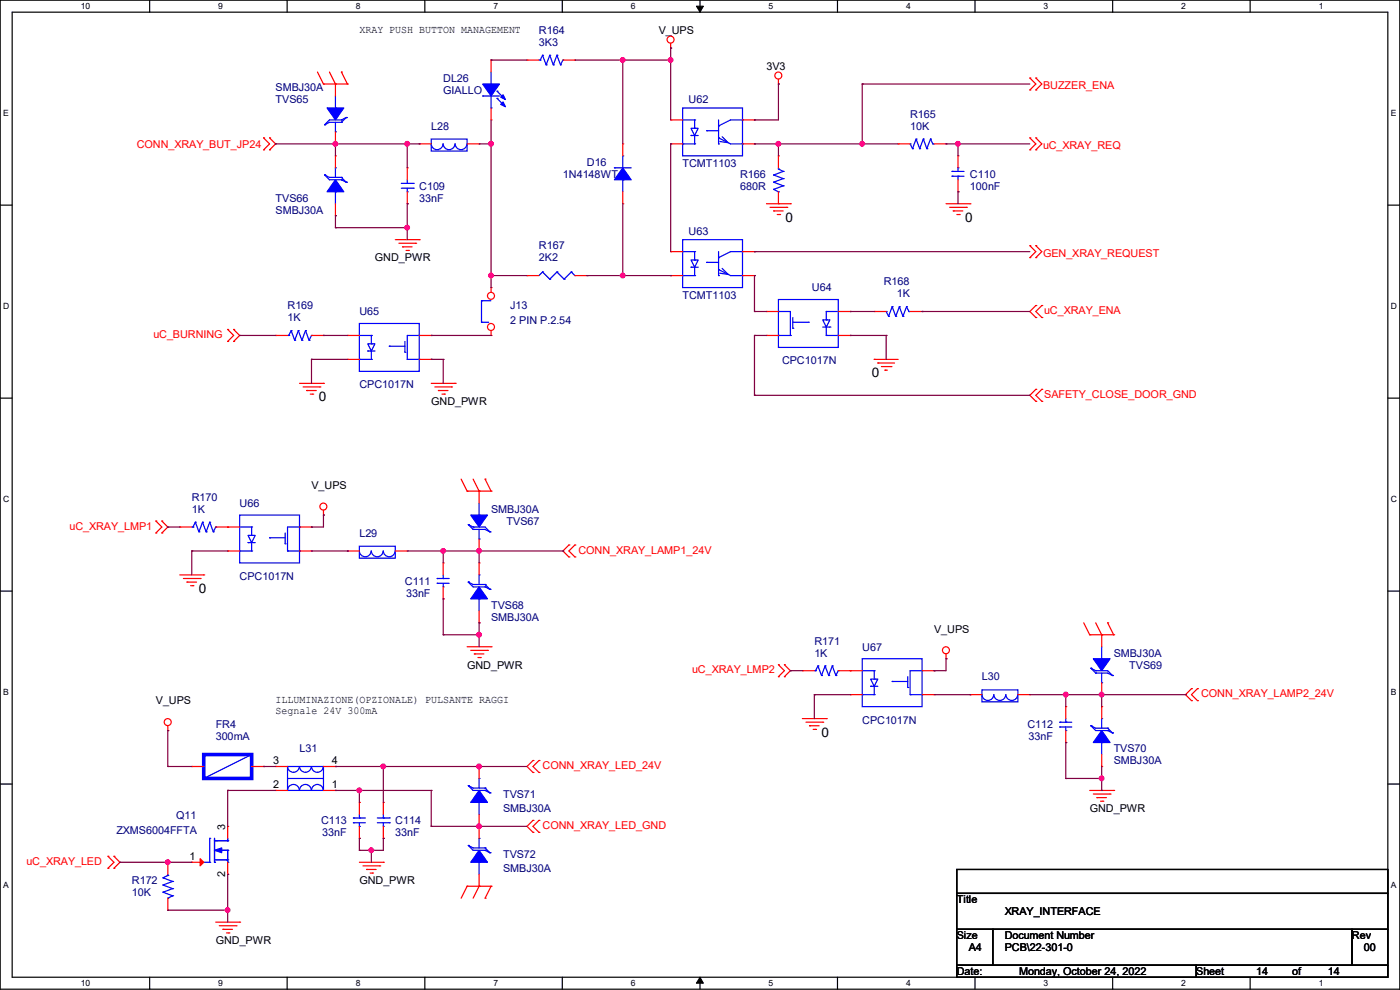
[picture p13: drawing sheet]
<svg xmlns="http://www.w3.org/2000/svg" width="297mm" height="210mm" viewBox="0 0 297 210" stroke-linecap="round" stroke-linejoin="round" font-family="sans-serif">
<defs><g id="words">
<g font-size="2.8">
<text x="166.7" y="47">0</text>
<text x="204.8" y="47">0</text>
<text x="185" y="80.1">0</text>
<text x="67.6" y="85.1">0</text>
<text x="42.2" y="125.8">0</text>
<text x="174.3" y="156.3">0</text>
</g>
<g font-size="2.3">
<text x="76.2" y="7">XRAY PUSH BUTTON MANAGEMENT</text>
<text x="139.7" y="7.2">V_UPS</text>
<text x="162.6" y="14.8">3V3</text>
<text x="79.5" y="55.5">GND_PWR</text>
<text x="91.5" y="85.9">GND_PWR</text>
<text x="66.1" y="103.7">V_UPS</text>
<text x="198.2" y="134.2">V_UPS</text>
<text x="99.1" y="141.8">GND_PWR</text>
<text x="33.1" y="149.4">V_UPS</text>
<text x="58.5" y="149.2">ILLUMINAZIONE(OPZIONALE) PULSANTE RAGGI</text>
<text x="58.5" y="151.5">Segnale 24V 300mA</text>
<text x="58" y="167.1">2</text>
<text x="58" y="162.1">3</text>
<text x="70.4" y="167.1">1</text>
<text x="70.4" y="162.1">4</text>
<text x="231.2" y="172.3">GND_PWR</text>
<text x="47.8" y="176.1" transform="rotate(-90 47.8 176.1)">3</text>
<text x="40.2" y="182.4">1</text>
<text x="47.8" y="186" transform="rotate(-90 47.8 186)">2</text>
<text x="76.2" y="187.5">GND_PWR</text>
<text x="203" y="191.6">Title</text>
<text x="213.2" y="194.1">XRAY_INTERFACE</text>
<text x="45.8" y="200.2">GND_PWR</text>
<text x="203" y="199.2">Size</text>
<text x="205.5" y="201.8">A4</text>
<text x="213.1" y="199.2">Document Number</text>
<text x="213.2" y="201.8">PCB\22-301-0</text>
<text x="286.8" y="199.2">Rev</text>
<text x="289.4" y="201.8">00</text>
<text x="203" y="206.8">Date:</text>
<text x="216.2" y="206.8">Monday, October 24, 2022</text>
<text x="253.8" y="206.8">Sheet</text>
<text x="266.5" y="206.8">14</text>
<text x="274.1" y="206.8">of</text>
<text x="281.7" y="206.8">14</text>
</g>
<g font-size="2.3" fill="#000080">
<text x="114.3" y="7.2">R164</text>
<text x="114.3" y="9.7">3K3</text>
<text x="94" y="17.4">DL26</text>
<text x="58.5" y="21.9">TVS65</text>
<text x="58.5" y="19.4">SMBJ30A</text>
<text x="94" y="19.9">GIALLO</text>
<text x="146.1" y="21.9">U62</text>
<text x="91.5" y="27.5">L28</text>
<text x="193.1" y="25">R165</text>
<text x="193.1" y="27.5">10K</text>
<text x="124.5" y="35.1">D16</text>
<text x="144.8" y="35.4">TCMT1103</text>
<text x="88.9" y="40.2">C109</text>
<text x="119.4" y="37.7">1N4148WT</text>
<text x="157" y="37.7">R166</text>
<text x="157" y="40.2">680R</text>
<text x="205.8" y="37.7">C110</text>
<text x="205.8" y="40.2">100nF</text>
<text x="58.5" y="42.8">TVS66</text>
<text x="58.5" y="45.3">SMBJ30A</text>
<text x="88.9" y="42.8">33nF</text>
<text x="114.3" y="52.9">R167</text>
<text x="146.1" y="49.9">U63</text>
<text x="114.3" y="55.5">2K2</text>
<text x="61" y="65.6">R169</text>
<text x="108.2" y="65.6">J13</text>
<text x="144.8" y="63.3">TCMT1103</text>
<text x="172.3" y="61.8">U64</text>
<text x="187.5" y="60.5">R168</text>
<text x="190.3" y="63.1">1K</text>
<text x="61" y="68.2">1K</text>
<text x="76.2" y="66.9">U65</text>
<text x="108.2" y="68.7">2 PIN P.2.54</text>
<text x="165.9" y="77.3">CPC1017N</text>
<text x="76.2" y="82.4">CPC1017N</text>
<text x="40.7" y="106.3">R170</text>
<text x="50.8" y="107.5">U66</text>
<text x="40.7" y="108.8">1K</text>
<text x="76.2" y="113.9">L29</text>
<text x="104.2" y="108.8">SMBJ30A</text>
<text x="107.5" y="111.3">TVS67</text>
<text x="50.8" y="123">CPC1017N</text>
<text x="85.9" y="124">C111</text>
<text x="86.1" y="126.6">33nF</text>
<text x="104.2" y="129.1">TVS68</text>
<text x="104.2" y="131.7">SMBJ30A</text>
<text x="172.8" y="136.7">R171</text>
<text x="172.8" y="139.3">1K</text>
<text x="182.9" y="138">U67</text>
<text x="236.3" y="139.3">SMBJ30A</text>
<text x="239.6" y="141.8">TVS69</text>
<text x="208.3" y="144.4">L30</text>
<text x="45.8" y="154.5">FR4</text>
<text x="182.9" y="153.5">CPC1017N</text>
<text x="218" y="154.5">C112</text>
<text x="45.8" y="157.1">300mA</text>
<text x="63.5" y="159.6">L31</text>
<text x="218.2" y="157.1">33nF</text>
<text x="236.3" y="159.6">TVS70</text>
<text x="236.3" y="162.1">SMBJ30A</text>
<text x="37.4" y="173.8">Q11</text>
<text x="106.7" y="169.2">TVS71</text>
<text x="106.7" y="172.3">SMBJ30A</text>
<text x="24.7" y="176.9">ZXMS6004FFTA</text>
<text x="68.1" y="174.8">C113</text>
<text x="68.4" y="177.4">33nF</text>
<text x="83.9" y="174.8">C114</text>
<text x="83.9" y="177.4">33nF</text>
<text x="106.7" y="181.9">TVS72</text>
<text x="106.7" y="185">SMBJ30A</text>
<text x="28" y="187.5">R172</text>
<text x="28" y="190.1">10K</text>
</g>
<g font-size="2.3" fill="#f00">
<text x="221.3" y="18.9">BUZZER_ENA</text>
<text x="29" y="31.3">CONN_XRAY_BUT_JP24</text>
<text x="221.3" y="31.6">uC_XRAY_REQ</text>
<text x="221.3" y="54.4">GEN_XRAY_REQUEST</text>
<text x="32.6" y="71.7">uC_BURNING</text>
<text x="221.5" y="66.6">uC_XRAY_ENA</text>
<text x="221.5" y="84.4">SAFETY_CLOSE_DOOR_GND</text>
<text x="14.8" y="112.4">uC_XRAY_LMP1</text>
<text x="122.7" y="117.4">CONN_XRAY_LAMP1_24V</text>
<text x="146.9" y="142.8">uC_XRAY_LMP2</text>
<text x="254.8" y="147.9">CONN_XRAY_LAMP2_24V</text>
<text x="115.1" y="163.2">CONN_XRAY_LED_24V</text>
<text x="115.1" y="175.9">CONN_XRAY_LED_GND</text>
<text x="5.6" y="183.5">uC_XRAY_LED</text>
</g>
<g font-size="1.8">
<text x="17.1" y="1.9">10</text>
<text x="46.3" y="1.9">9</text>
<text x="75.5" y="1.9">8</text>
<text x="104.7" y="1.9">7</text>
<text x="133.9" y="1.9">6</text>
<text x="163.1" y="1.9">5</text>
<text x="192.2" y="1.9">4</text>
<text x="221.4" y="1.9">3</text>
<text x="250.6" y="1.9">2</text>
<text x="279.8" y="1.9">1</text>
<text x=".7" y="24.6">E</text>
<text x="295.1" y="24.6">E</text>
<text x=".7" y="65.6">D</text>
<text x="295.1" y="65.6">D</text>
<text x=".7" y="106.5">C</text>
<text x="295.1" y="106.5">C</text>
<text x=".7" y="147.4">B</text>
<text x="295.1" y="147.4">B</text>
<text x=".7" y="188.4">A</text>
<text x="295.1" y="188.4">A</text>
<text x="17.1" y="209.2">10</text>
<text x="46.3" y="209.2">9</text>
<text x="75.5" y="209.2">8</text>
<text x="104.7" y="209.2">7</text>
<text x="133.9" y="209.2">6</text>
<text x="163.1" y="209.2">5</text>
<text x="192.2" y="209.2">4</text>
<text x="221.4" y="209.2">3</text>
<text x="250.6" y="209.2">2</text>
<text x="279.8" y="209.2">1</text>
</g>
</g></defs>
<path d="M0 0h297v209.8h-297zM2.6 2.6h291.8v204.7h-291.8z" fill="none" stroke="#000" stroke-width=".25"/>
<g fill="#fff">
<path d="M17.1 .3h2v2h-2z"/>
<path d="M17.1 207.6h2v1.9h-2z"/>
</g>
<path d="M31.7 0v2.6M31.7 207.3v2.5" fill="none" stroke="#000" stroke-width=".25"/>
<g fill="#fff">
<path d="M46.3 .3h1v2h-1z"/>
<path d="M46.3 207.6h1v1.9h-1z"/>
</g>
<path d="M60.9 0v2.6M60.9 207.3v2.5" fill="none" stroke="#000" stroke-width=".25"/>
<g fill="#fff">
<path d="M75.5 .3h1v2h-1z"/>
<path d="M75.5 207.6h1v1.9h-1z"/>
</g>
<path d="M90.1 0v2.6M90.1 207.3v2.5" fill="none" stroke="#000" stroke-width=".25"/>
<g fill="#fff">
<path d="M104.7 .3h1v2h-1z"/>
<path d="M104.7 207.6h1v1.9h-1z"/>
</g>
<path d="M119.3 0v2.6M119.3 207.3v2.5" fill="none" stroke="#000" stroke-width=".25"/>
<g fill="#fff">
<path d="M133.9 .3h.9v2h-.9z"/>
<path d="M133.9 207.6h.9v1.9h-.9z"/>
</g>
<path d="M148.5 0v2.6M148.5 207.3v2.5" fill="none" stroke="#000" stroke-width=".25"/>
<path d="M147.7 1.3h1.5l-.7 1.3zM148.5 207.3l.7 1.3h-1.5z" fill="#000" stroke="#000" stroke-width=".21"/>
<g fill="#fff">
<path d="M163.1 .3h.9v2h-.9z"/>
<path d="M163.1 207.6h.9v1.9h-.9z"/>
</g>
<path d="M177.7 0v2.6M177.7 207.3v2.5" fill="none" stroke="#000" stroke-width=".25"/>
<g fill="#fff">
<path d="M192.2 .3h1v2h-1z"/>
<path d="M192.2 207.6h1v1.9h-1z"/>
</g>
<path d="M206.8 0v2.6M206.8 207.3v2.5" fill="none" stroke="#000" stroke-width=".25"/>
<g fill="#fff">
<path d="M221.4 .3h1v2h-1z"/>
<path d="M221.4 207.6h1v1.9h-1z"/>
</g>
<path d="M236.1 0v2.6M236.1 207.3v2.5" fill="none" stroke="#000" stroke-width=".25"/>
<g fill="#fff">
<path d="M250.6 .3h1v2h-1z"/>
<path d="M250.6 207.6h1v1.9h-1z"/>
</g>
<path d="M265.2 0v2.6M265.2 207.3v2.5" fill="none" stroke="#000" stroke-width=".25"/>
<g fill="#fff">
<path d="M279.8 .3h1v2h-1z"/>
<path d="M279.8 207.6h1v1.9h-1z"/>
<path d="M.7 23h1.2v2h-1.2z"/>
<path d="M295.1 23h1.1v2h-1.1z"/>
<path d="M.7 64h1.2v2h-1.2z"/>
<path d="M295.1 64h1.2v2h-1.2z"/>
</g>
<path d="M0 43.5h2.6M294.4 43.5h2.6" fill="none" stroke="#000" stroke-width=".25"/>
<g fill="#fff">
<path d="M.7 104.9h1.2v2h-1.2z"/>
<path d="M295.1 104.9h1.2v2h-1.2z"/>
</g>
<path d="M0 84.5h2.6M294.4 84.5h2.6" fill="none" stroke="#000" stroke-width=".25"/>
<g fill="#fff">
<path d="M.7 145.8h1.2v2h-1.2z"/>
<path d="M295.1 145.8h1.1v2h-1.1z"/>
</g>
<path d="M0 125.4h2.6M294.4 125.4h2.6" fill="none" stroke="#000" stroke-width=".25"/>
<g fill="#fff">
<path d="M.7 186.8h1.2v2h-1.2z"/>
<path d="M295.1 186.8h1.1v2h-1.1z"/>
</g>
<path d="M0 166.3h2.6M294.4 166.3h2.6M203 184.4h91.4v5.1h-91.4zM203 189.5h91.4v7.6h-91.4zM203 197.1h7.6v7.7h-7.6zM210.6 197.1h76.2v7.7h-76.2zM286.8 197.1h7.6v7.7h-7.6zM203 204.8h50.8v2.5h-50.8zM253.8 204.8h40.6v2.5h-40.6z" fill="none" stroke="#000" stroke-width=".25"/>
<g fill="none" stroke="#f00" stroke-width=".25">
<path d="M67.4 15.3l1.2 2.5M68.6 17.8h.1M68.6 17.8h5.1M69.9 15.3l1.3 2.5M71.2 17.8h.1M71.2 17.8v2.6M72.4 15.3h.1M72.4 15.3l1.3 2.5M73.7 17.8h.1M104.2 12.7h.1M104.2 12.7v2.6M142.3 10.2h.1"/>
<path d="M142.3 9.2v1M165.1 17.8h.1M165.1 16.8v1M218.5 16.6h.1M218.5 19.1h.1M218.5 16.6l1.3 1.2-1.3 1.3M219.8 16.6h.1M219.8 19.1h.1M219.8 16.6l1.2 1.2-1.2 1.3M55.9 31.8h.1M55.9 29.3h.1M55.9 29.3l1.3 1.2-1.3 1.3"/>
<path d="M57.2 29.3h.1M57.2 31.8h.1M57.2 29.3l1.3 1.2-1.3 1.3M71.2 33.1h.1M71.2 30.5h.1M71.2 28v2.5M71.2 33.1v2.5M86.4 35.6h.1M86.4 35.6v2.5M88.9 30.5h.1M88.9 30.5h2.6M99.1 30.5h2.5"/>
<path d="M101.6 30.5h.1M104.2 25.4h.1M104.2 22.9v2.5M132.1 30.5h.1M132.1 30.5v2.6M142.3 25.4h.1M142.3 30.5h.1M142.3 30.5h2.5M142.3 25.4h2.5M157.5 30.5h2.6M157.5 25.4h2.6M160.1 30.5h.1"/>
<path d="M160.1 25.4h.1M165.1 33.1h.1M165.1 33.1v2.5M190.5 30.5h.1M190.5 30.5h2.6M198.2 30.5h2.5M200.7 30.5h.1M203.2 33.1h.1M203.2 33.1v2.5M203.2 38.1v2.6M218.5 29.3h.1M218.5 31.8h.1"/>
<path d="M218.5 29.3l1.3 1.2-1.3 1.3M219.8 29.3h.1M219.8 31.8h.1M219.8 29.3l1.2 1.2-1.2 1.3M71.2 45.8h.1M71.2 43.2v2.6M83.9 50.8h5M84.6 51.6h3.6M85.4 52.4h.1M85.4 52.4h2M86.1 53.1h.6M86.4 43.2h.1"/>
<path d="M86.4 40.7v2.5M86.7 53.1h.1M88.2 51.6h.1M88.9 50.8h.1M132.1 43.2h.1M132.1 40.7v2.5M142.3 53.4h.1M142.3 58.5h.1M142.3 53.4h2.5M142.3 58.5h2.5M157.5 53.4h2.6M157.5 58.5h2.6"/>
<path d="M160.1 58.5h.1M160.1 53.4h.1M162.6 43.2h5.1M163.4 44h3.5M164.1 44.7h.1M164.1 44.7h2.1M164.9 45.5h.5M165.1 43.2h.1M165.1 40.7v2.5M165.4 45.5h.1M166.9 44h.1M167.7 43.2h.1"/>
<path d="M200.7 43.2h5.1M201.5 44h3.5M202.2 44.7h.1M202.2 44.7h2.1M203 45.5h.5M203.2 40.7h.1M203.5 45.5h.1M205 44h.1M205.8 43.2h.1M218.5 52.1h.1M218.5 54.7h.1M218.5 52.1l1.3 1.3-1.3 1.3"/>
<path d="M219.8 52.1h.1M219.8 54.7h.1M219.8 52.1l1.2 1.3-1.2 1.3M48.3 69.9h.1M48.3 72.4h.1M48.3 69.9l1.3 1.3-1.3 1.2M49.6 72.4h.1M49.6 69.9h.1M49.6 69.9l1.2 1.3-1.2 1.2M58.5 71.2h.1M58.5 71.2h2.5M66.1 71.2h2.5"/>
<path d="M68.6 71.2h.1M73.7 71.2h.1M73.7 76.2h.1M73.7 76.2h2.5M73.7 71.2h2.5M88.9 76.2h2.6M88.9 71.2h2.6M91.5 76.2h.1M91.5 71.2h.1M162.6 71.2h.1M162.6 66.1h.1M162.6 71.2h2.5"/>
<path d="M162.6 66.1h2.5M177.8 71.2h2.6M177.8 66.1h2.6M180.4 66.1h.1M180.4 71.2h.1M185.5 76.2h.1M185.5 76.2h5M186.2 77h.1M186.2 77h3.6M187 77.8h2M187.7 78.5h.1M187.7 78.5h.6"/>
<path d="M189 77.8h.1M219.8 67.4h.1M219.8 64.8h.1M219.8 64.8l-1.3 1.3 1.3 1.3M221 64.8h.1M221 67.4h.1M221 64.8l-1.2 1.3 1.2 1.3M63.5 81.3h5.1M64.3 82.1h3.6M65.1 82.8h.1M65.1 82.8h2M65.8 83.6h.5"/>
<path d="M66.3 83.6h.1M67.9 82.1h.1M68.6 81.3h.1M91.5 81.3h5.1M92.2 82.1h3.6M93 82.8h.1M93 82.8h2M93.8 83.6h.5M94.3 83.6h.1M95.8 82.1h.1M96.6 81.3h.1M219.8 85.1h.1"/>
<path d="M219.8 82.6h.1M219.8 82.6l-1.3 1.3 1.3 1.2M221 82.6h.1M221 85.1h.1M221 82.6l-1.2 1.3 1.2 1.2M33.1 110.5h.1M33.1 113.1h.1M33.1 110.5l1.2 1.3-1.2 1.3M34.3 113.1h.1M34.3 110.5h.1M34.3 110.5l1.3 1.3-1.3 1.3M48.3 111.8h.1"/>
<path d="M48.3 116.9h.1M48.3 116.9h2.5M48.3 111.8h2.5M63.5 116.9h2.6M63.5 111.8h2.6M66.1 116.9h.1M66.1 111.8h.1M68.6 109.3h.1M68.6 108.2v1.1M73.7 116.9h.1M73.7 116.9h2.5M83.9 116.9h2.5"/>
<path d="M86.4 116.9h.1M94 119.4h.1M94 119.4v2.6M97.8 101.6l1.3 2.6M99.1 104.2h.1M99.1 104.2h5.1M100.4 101.6l1.2 2.6M101.6 104.2h.1M101.6 116.9h.1M101.6 104.2v2.5M101.6 114.3v2.6M102.9 101.6h.1"/>
<path d="M102.9 101.6l1.3 2.6M104.2 104.2h.1M120.7 118.2h.1M120.7 115.6h.1M120.7 115.6l-1.3 1.3 1.3 1.3M122 115.6h.1M122 118.2h.1M122 115.6l-1.3 1.3 1.3 1.3M38.1 122h5.1M38.9 122.7h3.6M39.7 123.5h.1M39.7 123.5h2"/>
<path d="M40.4 124.2h.5M40.9 124.2h.1M42.5 122.7h.1M43.2 122h.1M94 127h.1M94 124.5v2.5M99.1 137.2h5.1M99.9 138h3.5M100.6 138.7h.1M100.6 138.7h2.1M101.4 139.5h.5M101.9 139.5h.1"/>
<path d="M103.4 138h.1M104.2 137.2h.1M200.7 139.7h.1M200.7 138.7v1M229.9 132.1l1.3 2.6M231.2 134.7h.1M231.2 134.7h5.1M232.5 132.1l1.2 2.6M233.7 134.7h.1M233.7 134.7v2.5M235 132.1h.1M235 132.1l1.3 2.6"/>
<path d="M236.3 134.7h.1M35.6 155h.1M35.6 154v1M165.1 141h.1M165.1 143.6h.1M165.1 141l1.3 1.3-1.3 1.3M166.4 143.6h.1M166.4 141h.1M166.4 141l1.3 1.3-1.3 1.3M170.2 142.3h.1M170.2 152.4h5.1M170.2 142.3h2.6"/>
<path d="M171 153.2h3.5M171.7 154h.1M171.7 154h2.1M172.5 154.7h.5M173 154.7h.1M174.5 153.2h.1M175.3 152.4h.1M177.8 142.3h2.6M180.4 142.3h.1M233.7 147.4h.1M233.7 144.8v2.6M252.8 148.6h.1"/>
<path d="M252.8 146.1h.1M252.8 146.1l-1.3 1.3 1.3 1.2M254 146.1h.1M254 148.6h.1M254 146.1l-1.2 1.3 1.2 1.2M58.5 167.7h.1M58.5 162.6h.1M58.5 167.7h2.5M58.5 162.6h2.5M68.6 167.7h2.6M68.6 162.6h2.6M71.2 167.7h.1"/>
<path d="M71.2 162.6h.1M81.3 170.2h.1M81.3 177.8h.1M81.3 170.2v2.6M81.3 175.3v2.5M101.6 162.6h.1M101.6 175.3h.1M101.6 162.6v2.5M101.6 172.8v5M113.1 163.9h.1M113.1 161.3h.1M113.1 176.6h.1"/>
<path d="M113.1 174h.1M113.1 161.3l-1.3 1.3 1.3 1.3M113.1 174l-1.3 1.3 1.3 1.3M114.3 161.3h.1M114.3 163.9h.1M114.3 174h.1M114.3 176.6h.1M114.3 161.3l-1.2 1.3 1.2 1.3M114.3 174l-1.2 1.3 1.2 1.3M231.2 167.7h5.1M231.9 168.4h3.6M232.7 169.2h.1"/>
<path d="M232.7 169.2h2M233.5 170h.5M234 170h.1M235.5 168.4h.1M236.3 167.7h.1M22.9 181.7h.1M22.9 184.2h.1M22.9 181.7l1.3 1.2-1.3 1.3M24.2 184.2h.1M24.2 181.7h.1M24.2 181.7l1.2 1.2-1.2 1.3M45.8 195.6h5"/>
<path d="M46.5 196.4h3.6M47.3 197.1h.1M47.3 197.1h2M48 197.9h.6M48.6 197.9h.1M50.1 196.4h.1M50.8 195.6h.1M76.2 182.9h5.1M77 183.7h3.6M77.8 184.4h.1M77.8 184.4h2M78.5 185.2h.5"/>
<path d="M79 185.2h.1M80.6 183.7h.1M81.3 182.9h.1M99.1 188h.1M99.1 188l-1.3 2.5M99.1 188h5.1M101.6 188h.1M101.6 188l-1.2 2.5M101.6 185.5v2.5M102.9 190.5h.1M104.2 188h.1M104.2 188l-1.3 2.5"/>
<circle cx="142.3" cy="8.4" r=".74"/>
<circle cx="165.1" cy="16" r=".74"/>
<circle cx="68.6" cy="107.5" r=".74"/>
<circle cx="200.7" cy="137.9" r=".74"/>
<circle cx="35.6" cy="153.2" r=".74"/>
</g>
<g fill="none" stroke="#00f" stroke-width=".25">
<path d="M104.2 17.8h.1M104.2 15.3v2.5M105.5 19.3h.1M105.5 19.3l1.5 1.6M68.9 37.1h.1M68.9 26.5h.1M68.9 37.1l1 1h2.5M68.9 37.1l1 .5h2.5M71.2 35.6h.1M71.2 28h.1M71.2 22.9h.1M71.2 20.4v2.5"/>
<path d="M71.2 26v2M71.2 35.6v2M72.4 38.1h.1M72.4 37.6h.1M72.4 25.4h.1M72.4 26h.1M72.4 37.6l1 1.1M72.4 38.1l1 .6M72.4 25.4h-2.5l-1 1.1M72.4 26h-2.5l-1 .5M73.4 38.7h.1M73.4 24.9h.1"/>
<path d="M73.4 24.9l-1 1.1M73.4 24.9l-1 .5M85.1 38.9h2.6M85.1 39.9h2.6M86.4 38.9h.1M86.4 38.1v.8M86.4 39.9v.8M87.7 38.9h.1M87.7 39.9h.1M91.5 29.5h7.6v2.5h-7.6zM91.5 30.5a1.25 1.25 0 0 0 1.2 1.3 1.25 1.25 0 0 0 1.3-1.3M94 30.5a1.25 1.25 0 0 0 1.3 1.3 1.25 1.25 0 0 0 1.2-1.3"/>
<path d="M96.6 30.5a1.25 1.25 0 0 0 1.2 1.3 1.25 1.25 0 0 0 1.3-1.3M102.4 20.4h.1M102.4 20.4h3.6M104.2 22.9h.1M104.2 20.4v2.5M105.5 20.9h.1M105.5 20.9l1.5 1.5M130.3 35.6h.1M130.3 35.6h3.6M132.1 38.1h.1M132.1 33.1h.1M132.1 33.1v2.5"/>
<path d="M132.1 38.1v2.6M144.8 22.9h12.7v10.2h-12.7zM144.8 30.5h.1M144.8 30.5h2.6M144.8 25.4h2.6M146.6 27.2h1.5l-.7 1.5zM146.6 28.7h.1M146.6 28.7h1.5M147.4 30.5h.1M147.4 27.2h.1M147.4 25.4h.1M147.4 25.4v1.8"/>
<path d="M147.4 28.7v1.8M149.9 27.7h.1M149.9 27.7h2.5M152.4 30.5h.1M152.4 29.3h.1M152.4 26.7h.1M152.4 29.3l2.6 1.2h2.5M152.4 25.4v5.1M153.2 29l1.3 1.3-1.8-.3M157.5 25.4h.1M157.5 30.5h.1M157.5 25.4h-2.5l-2.6 1.3"/>
<path d="M164.1 37.1h.1M164.1 38.7h.1M164.1 37.1l2.1 .8M164.1 38.7l2.1 .7M165.1 35.9h.1M165.1 35.9l1.1 .5M165.1 35.6v.3M166.2 36.4h.1M166.2 37.9h.1M166.2 39.4h.1M166.2 36.4l-2.1 .7M166.2 37.9l-2.1 .8"/>
<path d="M166.2 39.4l-2.1 .8M193.1 30.5h.1M193.1 30.5l.5 1M193.6 31.5h.1M194.4 29.5h.1M194.4 29.5l.7 2M194.4 29.5l-.8 2M195.1 31.5h.1M195.9 29.5h.1M195.9 29.5l.7 2M195.9 29.5l-.8 2M196.6 31.5h.1"/>
<path d="M197.4 29.5h.1M197.4 29.5l.5 1M197.4 29.5l-.8 2M197.9 30.5h.1M197.9 30.5h.3M202 37.4h.1M202 36.4h.1M202 37.4h2.5M202 36.4h2.5M203.2 35.6h.1M203.2 37.4h.1M203.2 35.6v.8"/>
<path d="M203.2 37.4v.7M71.2 40.7h.1M71.2 40.7v2.5M86.4 40.7h.1M144.8 50.8h12.7v10.2h-12.7zM144.8 58.5h.1M144.8 58.5h2.6M144.8 53.4h2.6M146.6 55.2h1.5l-.7 1.5zM146.6 56.7h.1M146.6 56.7h1.5M147.4 58.5h.1"/>
<path d="M147.4 55.2h.1M147.4 53.4h.1M147.4 53.4v1.8M147.4 56.7v1.8M149.9 55.7h.1M149.9 55.7h2.5M152.4 58.5h.1M152.4 57.2h.1M152.4 54.7h.1M152.4 53.4v5.1M152.4 57.2l2.6 1.3h2.5M153.2 56.9l1.3 1.3-1.8-.2"/>
<path d="M157.5 53.4h.1M157.5 58.5h.1M157.5 53.4h-2.5l-2.6 1.3M164.1 40.2h.1M164.1 40.2l1 .5M165.1 40.7h.1M61 71.2h.3M61.3 71.2h.1M61.8 70.1h.1M61.8 70.1l-.5 1.1M61.8 70.1l.7 2.1M62.5 72.2h.1"/>
<path d="M63.3 70.1h.1M63.3 70.1l-.8 2.1M63.3 70.1l.8 2.1M64.1 72.2h.1M64.8 70.1h.1M64.8 70.1l-.7 2.1M64.8 70.1l.8 2.1M65.6 72.2h.1M66.1 71.2h.1M66.1 71.2l-.5 1M76.2 68.6h12.7v10.2h-12.7zM76.2 76.2h.1"/>
<path d="M76.2 71.2h2.6M76.2 76.2h2.6M78 72.9h1.5l-.7 1.6zM78 74.5h.1M78 74.5h1.5M78.8 76.2h.1M78.8 72.9h.1M78.8 71.2h.1M78.8 71.2v1.7M78.8 74.5v1.7M82.6 73.4h.1M82.6 73.4h3.3"/>
<path d="M85.9 74.7h.1M85.9 72.4v2.3M86.4 76.2h.1M86.4 76.2h2.5M88.9 71.2h.1M88.9 76.2h.1M88.9 71.2h-2.5v5M102.2 68.4h.1M102.2 63.8h.1M102.2 68.4h1.5M102.2 63.8v4.6M102.2 63.8h1.7"/>
<path d="M103.9 63.8h.1M165.1 63.5h12.7v10.2h-12.7zM165.1 66.1h.1M165.1 71.2h.1M165.1 71.2h2.6M165.1 66.1h2.6v5.1M167.7 71.2h.1M168.2 69.6h.1M168.2 67.4v2.2M168.2 68.4h3.3M171.5 68.4h.1M174.5 67.9h1.6l-.8 1.5z"/>
<path d="M174.5 69.4h1.6M175.3 71.2h.1M175.3 67.9h.1M175.3 66.1h.1M175.3 71.2h2.5M175.3 66.1v1.8M175.3 69.4v1.8M175.3 66.1h2.5M176.1 69.4h.1M177.8 71.2h.1M50.8 109.3h12.7v10.1h-12.7zM50.8 116.9h.1"/>
<path d="M50.8 111.8h2.6M50.8 116.9h2.6M52.6 113.6h1.5l-.7 1.5zM52.6 115.1h.1M52.6 115.1h1.5M53.4 116.9h.1M53.4 113.6h.1M53.4 111.8h.1M53.4 111.8v1.8M53.4 115.1v1.8M57.2 114.1h.1M57.2 114.1h3.3"/>
<path d="M60.5 115.4h.1M60.5 113.1v2.3M61 116.9h.1M61 116.9h2.5M63.5 111.8h.1M63.5 116.9h.1M63.5 111.8h-2.5v5.1M76.2 115.9h7.7v2.5h-7.7zM76.2 116.9a1.25 1.25 0 0 0 1.3 1.2 1.25 1.25 0 0 0 1.2-1.2 1.27 1.27 0 0 0 1.3 1.2 1.27 1.27 0 0 0 1.3-1.2M81.3 116.9a1.25 1.25 0 0 0 1.3 1.2 1.25 1.25 0 0 0 1.2-1.2M99.4 111.3h.1M99.4 111.3l1 1"/>
<path d="M99.4 111.3l1 .5M100.4 111.8h.1M100.4 112.3h.1M100.4 111.8h2.5l1 1M100.4 112.3h2.5l1 .5M101.6 114.3h.1M101.6 109.3h.1M101.6 106.7v2.6M101.6 112.3v2M103.9 112.8h.1M92.8 122.7h.1M92.8 123.7h.1"/>
<path d="M92.8 122.7h2.5M92.8 123.7h2.5M94 124.5h.1M94 122.7h.1M94 122v.7M94 123.7v.8M233.7 139.7h.1M233.7 137.2v2.5M172.8 142.3h.2M173 142.3h.1M173.5 141.3h.1M173.5 141.3l-.5 1"/>
<path d="M173.5 141.3l.8 2M174.3 143.3h.1M175 141.3h.1M175 141.3l-.7 2M175 141.3l.8 2M175.8 143.3h.1M176.6 141.3h.1M176.6 141.3l-.8 2M176.6 141.3l.7 2M177.3 143.3h.1M177.8 142.3h.1M177.8 142.3l-.5 1"/>
<path d="M231.4 141.8h.1M231.4 141.8l1.1 1M231.4 141.8l1.1 .5M232.5 142.3h.1M232.5 142.8h.1M232.5 142.3h2.5l1 1M232.5 142.8h2.5l1 .5M233.7 144.8h.1M233.7 142.8v2M236 143.3h.1M61 162.6h7.6v5.1h-7.6zM61 162.6a1.25 1.25 0 0 0 1.3 1.2 1.25 1.25 0 0 0 1.2-1.2"/>
<path d="M61 165.1h7.4M63.5 167.7a1.25 1.25 0 0 0-1.2-1.3 1.25 1.25 0 0 0-1.3 1.3M63.5 162.6a1.25 1.25 0 0 0 1.3 1.2 1.25 1.25 0 0 0 1.2-1.2M66 167.7a1.25 1.25 0 0 0-1.2-1.3 1.25 1.25 0 0 0-1.3 1.3M66.1 162.6a1.25 1.25 0 0 0 1.2 1.2 1.25 1.25 0 0 0 1.3-1.2M68.4 165.1h.1M68.6 167.7a1.25 1.25 0 0 0-1.3-1.3 1.25 1.25 0 0 0-1.2 1.3M80.1 173.5h2.5M80.1 174.5h2.5M81.3 175.3h.1M81.3 173.5h.1M81.3 172.8v.7"/>
<path d="M81.3 174.5v.8M82.6 173.5h.1M82.6 174.5h.1M99.4 166.7h.1M99.4 179.4h.1M99.4 166.7l1 1h2.5M99.4 166.7l1 .5h2.5M99.4 179.4l1 1h2.5M99.4 179.4l1 .5h2.5M101.6 165.1h.1M101.6 170.2h.1M101.6 177.8h.1"/>
<path d="M101.6 165.1v2.1M101.6 170.2v2.6M101.6 177.8v2.1M102.9 167.7h.1M102.9 167.2h.1M102.9 179.9h.1M102.9 167.2l1 1M102.9 167.7l1 .5M102.9 179.9l1 1M103.9 168.2h.1M101.6 182.9h.1M101.6 182.9v2.6"/>
<path d="M102.9 180.4h.1M102.9 180.4l1 .5M103.9 180.9h.1"/>
</g>
<g fill="#00f" stroke="#00f" stroke-width=".25">
<path d="M102.4 17.8h3.6l-1.8 2.6z" fill-rule="evenodd"/>
<path d="M106.7 21.6l.5 1-1-.5z" fill-rule="evenodd"/>
<path d="M106.7 20.1l.5 1-1-.5z" fill-rule="evenodd"/>
<path d="M71.2 38.1l1.7 2.6h-3.5z" fill-rule="evenodd"/>
<path d="M101.6 167.7l1.8 2.5h-3.5z" fill-rule="evenodd"/>
<path d="M132.1 35.6l1.8 2.5h-3.6z" fill-rule="evenodd"/>
<path d="M231.9 139.7h3.6l-1.8 2.6z" fill-rule="evenodd"/>
<path d="M99.9 109.3h3.5l-1.8 2.5z" fill-rule="evenodd"/>
<path d="M101.6 180.4l1.8 2.5h-3.5z" fill-rule="evenodd"/>
<path d="M69.4 22.9h3.5l-1.7 2.5z" fill-rule="evenodd"/>
</g>
<circle cx="104.2" cy="69.4" r=".74" fill="#fff" stroke="#f00" stroke-width=".25"/>
<path d="M104.2 71.2h.1M104.2 70.1v1.1" fill="none" stroke="#f00" stroke-width=".25"/>
<circle cx="104.2" cy="62.8" r=".74" fill="#fff" stroke="#f00" stroke-width=".25"/>
<g fill="none" stroke="#f00" stroke-width=".25">
<path d="M111.8 12.7h.1M111.8 12.7h2.5M119.4 12.7h2.6M122 12.7h.1M111.8 58.5h.1M111.8 58.5h2.5M122 58.5h2.5M124.5 58.5h.1M104.2 61h.1M104.2 61v1M185.5 66.1h.1M185.5 66.1h2.5"/>
<path d="M193.1 66.1h2.5M195.6 66.1h.1M38.1 111.8h.1M38.1 111.8h2.6M45.8 111.8h2.5M48.3 111.8h.1M101.6 119.4h.1M101.6 119.4v2.6M101.6 132.1h.1M101.6 129.6v2.5M180.4 142.3h.1M180.4 147.4h.1"/>
<path d="M180.4 147.4h2.5M180.4 142.3h2.5M195.6 147.4h2.6M195.6 142.3h2.6M198.2 147.4h.1M198.2 142.3h.1M205.8 147.4h.1M205.8 147.4h2.5M215.9 147.4h2.6M218.5 147.4h.1M226.1 149.9h.1M226.1 157.5h.1"/>
<path d="M226.1 149.9v2.5M226.1 155v2.5M233.7 149.9h.1M233.7 149.9v2.5M40.7 162.6h.1M40.7 162.6h2.5M48.3 175.3h.1M48.3 175.3v2.5M53.4 162.6h2.5M55.9 162.6h.1M76.2 170.2h.1M76.2 177.8h.1"/>
<path d="M76.2 170.2v2.6M76.2 175.3v2.5M233.7 162.6h.1M233.7 160.1v2.5M35.6 193.1h.1M35.6 182.9h.1M35.6 182.9v2.6M35.6 190.5v2.6M40.7 182.9h.1M40.7 182.9h2.5M48.3 185.5h.1M48.3 182.9v2.6"/>
</g>
<g fill="none" stroke="#00f" stroke-width=".25">
<path d="M114.3 12.7h.3M114.6 12.7h.1M115.1 11.7h.1M115.1 11.7l-.5 1M115.1 11.7l.8 2.1M115.9 13.8h.1M116.6 11.7h.1M116.6 11.7l-.7 2.1M116.6 11.7l.8 2.1M117.4 13.8h.1M118.2 11.7h.1M118.2 11.7l-.8 2.1"/>
<path d="M118.2 11.7l.7 2.1M118.9 13.8h.1M119.4 12.7h.1M119.4 12.7l-.5 1.1M115.1 57.7h.1M115.1 57.7l-.8 .8M115.1 57.7l1.5 1.5M116.6 59.2h.1M118.2 57.7h.1M118.2 57.7l-1.6 1.5M118.2 57.7l1.5 1.5M119.7 59.2h.1"/>
<path d="M121.2 57.7h.1M121.2 57.7l-1.5 1.5M121.2 57.7l.8 .8M122 58.5h.1M188 66.1h.1M188 66.1l.5 1M188.5 67.1h.1M189.3 65.1h.1M189.3 65.1l.7 2M189.3 65.1l-.8 2M190 67.1h.1M190.8 65.1h.1"/>
<path d="M190.8 65.1l.8 2M190.8 65.1l-.8 2M191.6 67.1h.1M192.3 65.1h.1M192.3 65.1l.5 1M192.3 65.1l-.7 2M192.8 66.1h.1M192.8 66.1h.3M40.7 111.8h.2M40.9 111.8h.1M41.4 110.8h.1M41.4 110.8l-.5 1"/>
<path d="M41.4 110.8l.8 2M42.2 112.8h.1M43 110.8h.1M43 110.8l-.8 2M43 110.8l.7 2M43.7 112.8h.1M44.5 110.8h.1M44.5 110.8l-.8 2M44.5 110.8l.8 2M45.3 112.8h.1M45.8 111.8h.1M45.8 111.8l-.5 1"/>
<path d="M99.4 123.5h.1M99.4 123.5l1 1h2.5M99.4 123.5l1 .5h2.5M101.6 122h.1M101.6 127h.1M101.6 122v2M101.6 127v2.6M102.9 124.5h.1M102.9 124h.1M102.9 124l1 1M102.9 124.5l1 .5M103.9 125h.1"/>
<path d="M182.9 139.7h12.7v10.2h-12.7zM182.9 147.4h.1M182.9 147.4h2.6M182.9 142.3h2.6M184.7 144.1h1.5l-.7 1.5zM184.7 145.6h.1M184.7 145.6h1.5M185.5 147.4h.1M185.5 144.1h.1M185.5 142.3h.1M185.5 142.3v1.8M185.5 145.6v1.8"/>
<path d="M189.3 144.6h.1M189.3 144.6h3.3M192.6 145.8h.1M192.6 143.6v2.2M193.1 147.4h.1M193.1 147.4h2.5M195.6 142.3h.1M195.6 147.4h.1M195.6 142.3h-2.5v5.1M208.3 146.3h7.6v2.6h-7.6zM208.3 147.4a1.25 1.25 0 0 0 1.3 1.2 1.25 1.25 0 0 0 1.2-1.2M210.9 147.4a1.25 1.25 0 0 0 1.2 1.2 1.25 1.25 0 0 0 1.3-1.2"/>
<path d="M213.4 147.4a1.25 1.25 0 0 0 1.3 1.2 1.25 1.25 0 0 0 1.2-1.2M224.8 153.2h.1M224.8 154.2h.1M224.8 153.2h2.6M224.8 154.2h2.6M226.1 155h.1M226.1 153.2h.1M226.1 152.4v.8M226.1 154.2v.8M231.4 154h.1M231.4 154l1.1 1h2.5M231.4 154l1.1 .5h2.5"/>
<path d="M233.7 152.4h.1M233.7 157.5h.1M233.7 152.4v2.1M233.7 157.5v2.6M235 155h.1M235 154.5h.1M235 154.5l1 1M235 155l1 .5M236 155.5h.1M44.5 177.8h.1M44.5 177.8v5.1M45.5 178.4h.1"/>
<path d="M45.5 177.8v5.1M45.5 178.4h2.8M45.8 178.4h.1M48.3 178.4h.1M48.3 177.8v.6M53.4 160.1h.1M53.4 160.1l-10.2 5M75 173.5h.1M75 174.5h.1M75 173.5h2.5M75 174.5h2.5M76.2 175.3h.1"/>
<path d="M76.2 173.5h.1M76.2 172.8v.7M76.2 174.5v.8M34.6 186.2h.1M34.6 187.7h.1M34.6 189.3h.1M34.6 186.2l2 .8M34.6 187.7l2 .8M34.6 189.3l2 .7M35.6 190.5h.1M35.6 185.7h.1M35.6 185.7l-1 .5"/>
<path d="M35.6 185.5v.2M36.6 187h.1M36.6 188.5h.1M36.6 190h.1M36.6 187l-2 .7M36.6 188.5l-2 .8M36.6 190l-1 .5M43.2 182.9h1.3M44.5 182.9h.1M45.5 182.9h.1M45.5 182.4h2.8M46.8 180.4h1.5"/>
<path d="M48 182.4h.1M48.3 180.4h.1M48.3 182.9h.1M48.3 182.4h.1M48.3 180.4v2.5"/>
</g>
<path d="M43.2 160.1h10.2v5h-10.2z" fill="none" stroke="#00f" stroke-width=".76"/>
<g fill="#00f" stroke="#00f" stroke-width=".25">
<path d="M45.5 180.4l1.5-.5v1z"/>
<path d="M101.6 124.5l1.8 2.5h-3.5z" fill-rule="evenodd"/>
<path d="M233.7 155l1.8 2.5h-3.6z" fill-rule="evenodd"/>
</g>
<path d="M42.5 182.2l.7 .7-.7 .8z" fill="#f00" stroke="#f00" stroke-width=".25"/>
<g fill="none" stroke="#800040" stroke-width=".25">
<path d="M104.2 12.7h.1M104.2 12.7h7.6M122 12.7h20.3M132.1 12.7h.1M132.1 12.7v17.8M142.3 10.2h.1M142.3 12.7h.1M142.3 10.2v15.2M165.1 17.8h.1M165.1 17.8v7.6h-5M182.9 17.8h.1M182.9 17.8v12.7"/>
<path d="M182.9 17.8h35.6M58.5 30.5h.1M58.5 30.5h30.4M71.2 30.5h.1M71.2 30.5v2.6M86.4 30.5h.1M86.4 30.5v5.1M88.9 30.5h.1M101.6 30.5h2.6M104.2 30.5h.1M104.2 25.4v35.6M142.3 30.5h.1"/>
<path d="M142.3 30.5v22.9M160.1 25.4h.1M160.1 30.5h.1M160.1 30.5h30.4M165.1 30.5h.1M165.1 30.5v2.6M182.9 30.5h.1M200.7 30.5h.1M200.7 30.5h17.8M203.2 30.5h.1M203.2 30.5v2.6M71.2 45.8h.1"/>
<path d="M71.2 48.3h.1M71.2 45.8v2.5M71.2 48.3h15.2M86.4 43.2h.1M86.4 48.3h.1M86.4 43.2v7.6M104.2 58.5h.1M104.2 58.5h7.6M124.5 58.5h17.8M132.1 58.5h.1M132.1 43.2v15.3M142.3 58.5h.1"/>
<path d="M160.1 58.5h.1M160.1 53.4h.1M160.1 58.5v7.6M160.1 53.4h58.4M203.2 40.7h.1M203.2 40.7v2.5M50.8 71.2h.1M50.8 71.2h7.7M66.1 76.2h.1M66.1 76.2v5.1M66.1 76.2h7.6M68.6 71.2h.1"/>
<path d="M68.6 71.2h5.1M91.5 71.2h.1M91.5 76.2h.1M91.5 71.2h12.7M91.5 76.2h2.5M94 76.2h.1M94 76.2v5.1M160.1 66.1h.1M160.1 71.2h.1M160.1 71.2h2.5M160.1 66.1h2.5M160.1 71.2v12.7"/>
<path d="M180.4 66.1h.1M180.4 71.2h.1M180.4 71.2h7.6M180.4 66.1h5.1M188 71.2h.1M188 71.2v5M195.6 66.1h.1M195.6 66.1h22.9M160.1 83.9h.1M160.1 83.9h58.4M35.6 111.8h.1M35.6 111.8h2.5"/>
<path d="M40.7 116.9h.1M40.7 116.9v5.1M40.7 116.9h7.6M66.1 111.8h.1M66.1 116.9h7.6M68.6 109.3h.1M68.6 109.3v2.5h-2.5M73.7 116.9h.1M86.4 116.9h33M94 116.9h.1M94 116.9v2.5M101.6 116.9h.1"/>
<path d="M101.6 116.9v2.5M119.4 116.9h.1M94 134.7h.1M94 127h.1M94 127v7.7M94 134.7h7.6M101.6 132.1h.1M101.6 134.7h.1M101.6 132.1v5.1M200.7 139.7h.1M200.7 139.7v2.6h-2.5M35.6 155h.1"/>
<path d="M35.6 155v7.6M167.7 142.3h.1M167.7 142.3h2.5M172.8 147.4h.1M172.8 147.4v5M172.8 147.4h7.6M198.2 142.3h.1M198.2 147.4h7.6M205.8 147.4h.1M218.5 147.4h33M226.1 147.4h.1M226.1 157.5h.1"/>
<path d="M226.1 147.4v2.5M226.1 157.5v7.6M233.7 147.4h.1M233.7 147.4v2.5M251.5 147.4h.1M35.6 162.6h.1M35.6 162.6h5.1M48.3 167.7h.1M48.3 167.7v7.6M48.3 167.7h10.2M55.9 162.6h.1M55.9 162.6h2.6"/>
<path d="M71.2 167.7h.1M71.2 162.6h.1M71.2 167.7h20.3M71.2 162.6h40.6M76.2 177.8h.1M76.2 167.7h.1M76.2 167.7v2.5M76.2 177.8v2.6M81.3 177.8h.1M81.3 162.6h.1M81.3 177.8v2.6h-5.1M81.3 162.6v7.6"/>
<path d="M91.5 167.7h.1M91.5 175.3h.1M91.5 175.3h20.3M91.5 167.7v7.6M101.6 162.6h.1M101.6 175.3h.1M226.1 165.1h.1M226.1 165.1h7.6M233.7 165.1h.1M233.7 167.7h.1M233.7 162.6v5.1M25.4 182.9h.1"/>
<path d="M25.4 182.9h15.3M35.6 193.1h.1M35.6 182.9h.1M35.6 193.1h12.7M48.3 185.5h.1M48.3 193.1h.1M48.3 185.5v10.1M76.2 180.4h.1M78.8 180.4h.1M78.8 180.4v2.5"/>
</g>
<g fill="#f0f" stroke="#f0f" stroke-width=".25">
<circle cx="48.3" cy="193.1" r=".49"/>
<circle cx="35.6" cy="182.9" r=".49"/>
<circle cx="101.6" cy="116.9" r=".49"/>
<circle cx="142.3" cy="12.7" r=".49"/>
<circle cx="71.1" cy="30.5" r=".49"/>
<circle cx="86.4" cy="30.5" r=".49"/>
<circle cx="86.4" cy="48.3" r=".49"/>
<circle cx="165.1" cy="30.5" r=".49"/>
<circle cx="203.2" cy="30.5" r=".49"/>
<circle cx="182.9" cy="30.5" r=".49"/>
<circle cx="101.6" cy="175.3" r=".49"/>
<circle cx="78.8" cy="180.4" r=".49"/>
<circle cx="81.3" cy="162.6" r=".49"/>
<circle cx="76.2" cy="167.7" r=".49"/>
<circle cx="101.6" cy="162.6" r=".49"/>
<circle cx="132.1" cy="58.4" r=".49"/>
<circle cx="132.1" cy="12.7" r=".49"/>
<circle cx="101.6" cy="134.6" r=".49"/>
<circle cx="94" cy="116.9" r=".49"/>
<circle cx="233.7" cy="147.3" r=".49"/>
<circle cx="233.7" cy="165.1" r=".49"/>
<circle cx="104.2" cy="30.5" r=".49"/>
<circle cx="104.2" cy="58.4" r=".49"/>
<circle cx="226.1" cy="147.3" r=".49"/>
</g>
<use href="#words"/>
</svg>
